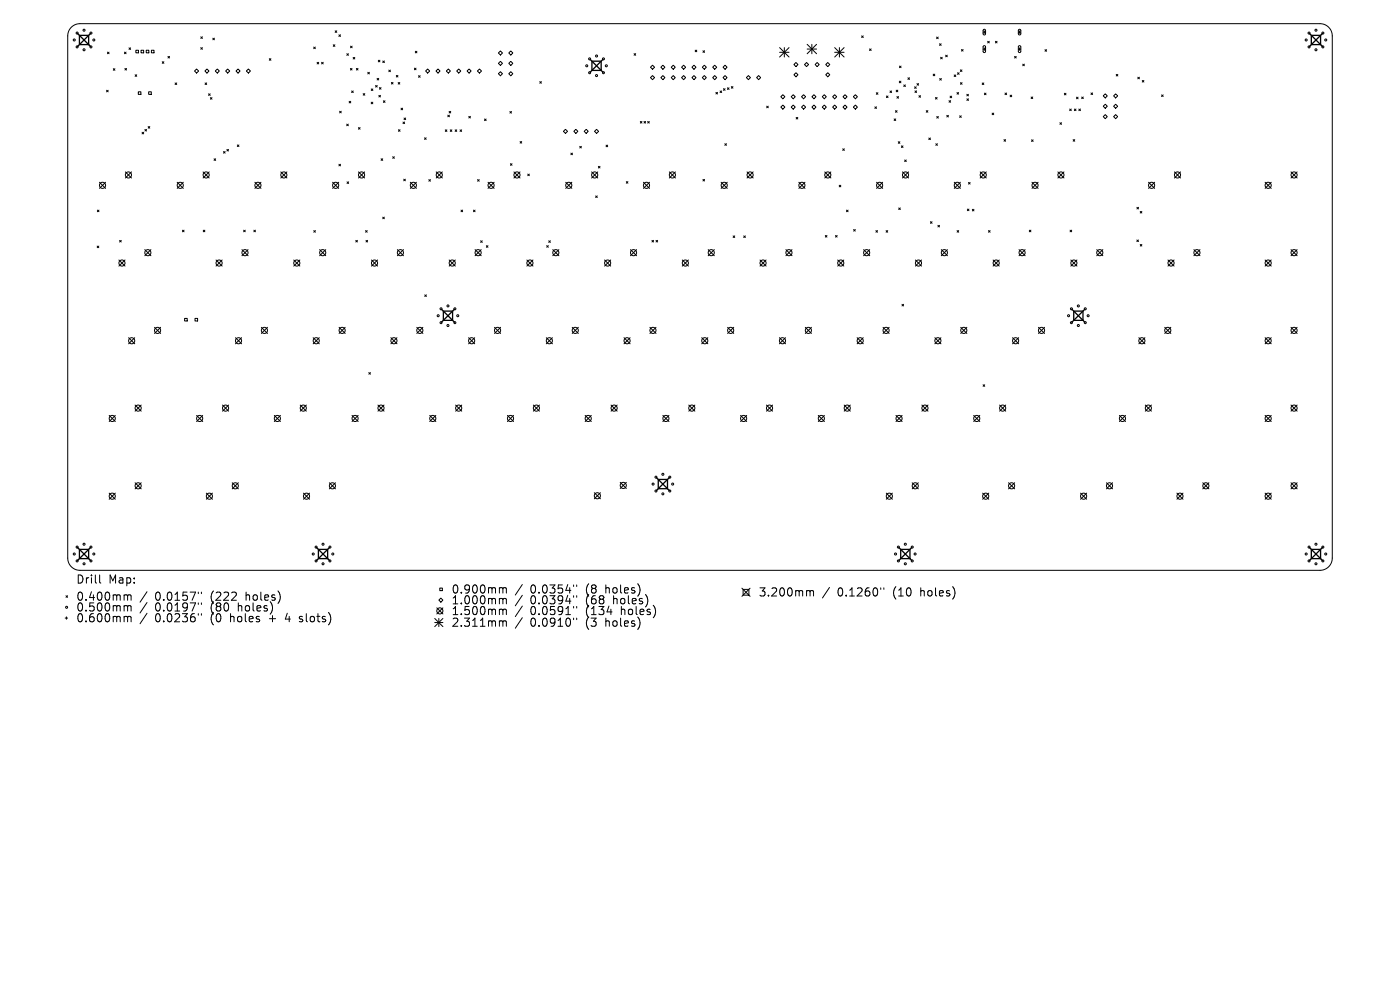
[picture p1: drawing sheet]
<svg xmlns="http://www.w3.org/2000/svg" width="297mm" height="210mm" viewBox="0 0 297 210" stroke-linecap="round" stroke-linejoin="round" font-family="sans-serif">
<defs><g id="words">
<g font-size="2.4">
<text x="16.1" y="124">Drill</text>
<text x="23" y="124">Map:</text>
<text x="16.1" y="127.7">0.400mm</text>
<text x="16.1" y="130">0.500mm</text>
<text x="32.9" y="127.7">0.0157&quot;</text>
<text x="32.9" y="130">0.0197&quot;</text>
<text x="44.8" y="127.7">(222</text>
<text x="44.8" y="130">(80</text>
<text x="50.7" y="130">holes)</text>
<text x="52.4" y="127.7">holes)</text>
<text x="95.7" y="126.1">0.900mm</text>
<text x="95.7" y="128.4">1.000mm</text>
<text x="95.7" y="130.7">1.500mm</text>
<text x="112.5" y="126.1">0.0354&quot;</text>
<text x="112.5" y="128.4">0.0394&quot;</text>
<text x="112.5" y="130.7">0.0591&quot;</text>
<text x="124.4" y="126.1">(8</text>
<text x="124.4" y="128.4">(68</text>
<text x="124.4" y="130.7">(134</text>
<text x="128.7" y="126.1">holes)</text>
<text x="130.3" y="128.4">holes)</text>
<text x="132" y="130.7">holes)</text>
<text x="160.9" y="126.8">3.200mm</text>
<text x="177.7" y="126.8">0.1260&quot;</text>
<text x="189.6" y="126.8">(10</text>
<text x="195.5" y="126.8">holes)</text>
<text x="16.1" y="132.2">0.600mm</text>
<text x="32.9" y="132.2">0.0236&quot;</text>
<text x="44.8" y="132.2">(0</text>
<text x="49.1" y="132.2">holes</text>
<text x="57.5" y="132.2">+</text>
<text x="61.1" y="132.2">4</text>
<text x="64.3" y="132.2">slots)</text>
<text x="95.7" y="133.2">2.311mm</text>
<text x="112.5" y="133.2">0.0910&quot;</text>
<text x="124.4" y="133.2">(3</text>
<text x="128.7" y="133.2">holes)</text>
</g>
</g></defs>
<g fill="none" stroke="#000" stroke-width=".21">
<path d="M15.2 5.7l.7-.5 1.1-.2h263a2.6 2.6 0 0 1 2.6 2.6v110.8a2.6 2.6 0 0 1-2.6 2.6h-263a2.6 2.6 0 0 1-2.6-2.6v-110.8l.1-.9zM22.6 19.1l.4 .4M22.8 11.1l.3 .3M23 19.1l-.4 .4M23.1 11.1l-.3 .3M24 14.6l.4 .3M24.4 14.6l-.4 .3M26.4 11.1l.3 .3M26.5 14.5l.3 .4M26.7 11.1l-.3 .3M26.8 14.5l-.3 .4M27.4 10.1l.3 .4"/>
<path d="M27.7 10.1l-.3 .4M28.7 15.9l.3 .3M28.8 10.7h.6v.5h-.6zM29 15.9l-.3 .3M29.3 19.5h.6v.5h-.6zM29.9 10.7h.6v.5h-.6zM31 10.7h.6v.5h-.6zM31.5 19.5h.6v.5h-.6zM32.1 10.7h.6v.5h-.6zM34.4 13.1l.4 .3M34.8 13.1l-.4 .3M35.6 12l.4 .3"/>
<path d="M36 12l-.4 .3M37.1 17.6l.4 .3M37.5 17.6l-.4 .3M41.3 15.1l.4-.5 .4 .5-.4 .4zM42.6 7.8l.3 .4M42.6 10.1l.3 .3M42.9 7.8l-.3 .4M42.9 10.1l-.3 .3M43.5 15.1l.4-.5 .4 .5-.4 .4zM43.5 17.6l.4 .3M43.9 17.6l-.4 .3M44.2 19.9l.4 .3"/>
<path d="M44.6 19.9l-.4 .3M45.1 8.1l.4 .3M45.5 8.1l-.4 .3M45.7 15.1l.4-.5 .4 .5-.4 .4zM47.9 15.1l.4-.5 .4 .5-.4 .4zM50.1 15.1l.4-.5 .4 .5-.4 .4zM52.3 15.1l.4-.5 .4 .5-.4 .4zM57.1 12.4l.4 .4M57.5 12.4l-.4 .4M66.6 10l.3 .3M66.9 10l-.3 .3M67.3 13.2l.3 .4"/>
<path d="M67.6 13.2l-.3 .4M68.2 13.2l.4 .4M68.6 13.2l-.4 .4M70.7 9.5l.3 .3M71 9.5l-.3 .3M71.1 6.5l.3 .4M71.4 6.5l-.3 .4M71.9 7.4l.3 .3M72.2 7.4l-.3 .3M73.6 11.4l.3 .3M73.9 11.4l-.3 .3M74.3 14.5l.4 .4"/>
<path d="M74.4 9.8l.3 .3M74.6 19.3l.3 .3M74.7 14.5l-.4 .4M74.7 9.8l-.3 .3M74.9 12.2l.4 .3M74.9 19.3l-.3 .3M75.3 12.2l-.4 .3M75.6 14.5l.4 .4M76 14.5l-.4 .4M77 19.9l.4 .3M77.4 19.9l-.4 .3M78 15.3l.4 .4"/>
<path d="M78.4 15.3l-.4 .4M78.8 18.9l.3 .3M79.1 18.9l-.3 .3M79.7 18.1l.3 .4M80 16.6l.3 .4M80 18.1l-.3 .4M80.3 12.8l.3 .3M80.3 16.6l-.3 .4M80.5 18.6l.3 .3M80.6 12.8l-.3 .3M80.8 18.6l-.3 .3M81.2 12.9l.3 .4"/>
<path d="M81.5 12.9l-.3 .4M82.5 14.9l.3 .3M82.8 14.9l-.3 .3M83 17.5l.4 .3M83.4 17.5l-.4 .3M84.1 16l.3 .3M84.4 16l-.3 .3M84.5 17.5l.3 .3M84.8 17.5l-.3 .3M87.9 14.5l.4 .3M88.1 10.9l.3 .3M88.3 14.5l-.4 .3"/>
<path d="M88.4 10.9l-.3 .3M88.8 16.1l.3 .3M89.1 16.1l-.3 .3M90.3 15.1l.4-.5 .5 .5-.5 .4zM92.5 15.1l.4-.5 .5 .5-.5 .4zM94.7 15.1l.4-.5 .5 .5-.5 .4zM96.9 15.1l.4-.5 .5 .5-.5 .4zM99.1 15.1l.4-.5 .4 .5-.4 .4zM101.3 15.1l.4-.5 .4 .5-.4 .4zM105.7 15.6l.5-.4 .4 .4-.4 .5zM106.2 10.8l.4 .4-.4 .5-.5-.5zM106.2 13l.4 .4-.4 .5-.5-.5z"/>
<path d="M107.9 15.6l.5-.4 .4 .4-.4 .5zM108.4 10.8l.4 .4-.4 .5-.5-.5zM108.4 13l.4 .4-.4 .5-.5-.5zM114.5 17.3l.4 .4M114.9 17.3l-.4 .4M134.5 11.4l.4 .3M134.9 11.4l-.4 .3M138 16.5l.4-.5 .5 .5-.5 .4zM138.4 13.8l.5 .5-.5 .4-.4-.4zM140.2 16.5l.4-.5 .5 .5-.5 .4zM140.6 13.8l.5 .5-.5 .4-.4-.4zM142.4 16.5l.4-.5 .5 .5-.5 .4z"/>
<path d="M142.8 13.8l.5 .5-.5 .4-.4-.4zM144.6 16.5l.4-.5 .5 .5-.5 .4zM145 13.8l.5 .5-.5 .4-.4-.4zM146.8 16.5l.4-.5 .5 .5-.5 .4zM147.2 13.8l.5 .5-.5 .4-.4-.4zM147.5 10.6l.3 .4M147.8 10.6l-.3 .4M149 16.5l.4-.5 .5 .5-.5 .4zM149.1 10.8l.4 .3M149.4 13.8l.5 .5-.5 .4-.4-.4zM149.5 10.8l-.4 .3M151.2 16.5l.4-.5 .5 .5-.5 .4z"/>
<path d="M151.6 13.8l.5 .5-.5 .4-.4-.4zM151.9 19.6l.3 .3M152.2 19.6l-.3 .3M152.8 19.3l.3 .3M153.1 19.3l-.3 .3M153.4 16.5l.4-.5 .4 .5-.4 .4zM153.5 18.8l.3 .4M153.8 13.8l.4 .5-.4 .4-.4-.4zM153.8 18.8l-.3 .4M154.3 18.6l.4 .4M154.7 18.6l-.4 .4M155.1 18.4l.4 .3"/>
<path d="M155.5 18.4l-.4 .3M158.3 16.5l.5-.5 .4 .5-.4 .4zM160.5 16.5l.4-.5 .5 .5-.5 .4zM165.4 10.1l2 2M165.4 11.1h2M166.4 10.1v2M167.4 10.1l-2 2M168.4 15.9l.5-.5 .4 .5-.4 .4zM168.9 13.3l.4 .4-.4 .4-.5-.4zM170.7 13.7l.4-.4 .4 .4-.4 .4zM171.2 9.4l2 2M171.2 10.4h2"/>
<path d="M172.2 9.4v2M172.9 13.7l.5-.4 .4 .4-.4 .4zM173.2 9.4l-2 2M175.2 15.9l.4-.5 .4 .5-.4 .4zM175.6 13.3l.4 .4-.4 .4-.4-.4zM177.1 11.1h2M177.1 10.1l2 2M178.1 10.1v2M179.1 10.1l-2 2M182.8 7.6l.3 .4M183.1 7.6l-.3 .4M184.5 10.4l.3 .3"/>
<path d="M184.8 10.4l-.3 .3M185.9 19.7l.4 .3M186.3 19.7l-.4 .3M188.8 19.3l.4 .3M189.2 19.3l-.4 .3M190.1 19.1l.4 .4M190.5 19.1l-.4 .4M190.8 17.2l.3 .4M190.8 14l.4 .4M191.1 17.2l-.3 .4M191.2 14l-.4 .4M191.7 18l.4 .4"/>
<path d="M192.1 18l-.4 .4M192.6 16.5l.4 .3M193 16.5l-.4 .3M194 18.4l.4 .4M194.1 19.3l.4 .3M194.4 18.4l-.4 .4M194.5 19.3l-.4 .3M194.5 17.7l.4 .4M194.9 17.7l-.4 .4M198 15.7l.3 .4M198.3 15.7l-.3 .4M198.7 7.9l.3 .3"/>
<path d="M199 7.9l-.3 .3M199.3 9.3l.4 .3M199.4 16.7l.3 .3M199.5 12.1l.4 .4M199.7 9.3l-.4 .3M199.7 16.7l-.3 .3M199.9 12.1l-.4 .4M200.6 11.7l.4 .3M201 11.7l-.4 .3M202.4 15.9l.4 .3M202.8 15.9l-.4 .3M203 19.6l.4 .4"/>
<path d="M203.1 15.4l.4 .4M203.4 19.6l-.4 .4M203.5 15.4l-.4 .4M203.7 14.8l.4 .4M203.8 17.5l.3 .4M204 10.5l.3 .3M204.1 14.8l-.4 .4M204.1 17.5l-.3 .4M204.3 10.5l-.3 .3M208.4 17.6l.3 .3M208.6 6.8h.5M208.6 10.4h.5"/>
<path d="M208.6 6.3l.3-.1 .2 .2v.8l-.2 .2-.3-.2zM208.6 9.8l.3-.1 .2 .2v1l-.2 .3-.3-.3zM208.7 17.6l-.3 .3M208.8 6.6v.5M208.8 10.2v.5M208.8 19.8l.4 .3M209.2 19.8l-.4 .3M209.5 8.8l.4 .3M209.9 8.8l-.4 .3M211.2 8.8l.3 .3M211.5 8.8l-.3 .3M213.2 19.7l.3 .4"/>
<path d="M213.5 19.7l-.3 .4M215.2 12l.4 .3M215.6 12l-.4 .3M216 6.8h.6M216 10.4h.6M216.1 6.3l.3-.1 .2 .2v.8l-.3 .2-.3-.2zM216.1 9.8l.3-.1 .2 .2v1l-.3 .3-.3-.3zM216.3 6.6v.5M216.3 10.2v.5M217 13.6l.3 .4M217.3 13.6l-.3 .4M221.7 10.5l.3 .4"/>
<path d="M222 10.5l-.3 .4M225.8 19.8l.3 .3M226.1 19.8l-.3 .3M231.4 19.7l.4 .4M231.8 19.7l-.4 .4M236.8 15.8l.3 .3M237.1 15.8l-.3 .3M241.4 16.4l.3 .3M241.7 16.4l-.3 .3M242.3 17.1l.4 .3M242.7 17.1l-.4 .3M21.1 38.7l1.3 1.3"/>
<path d="M22.4 38.7l-1.3 1.3M26.6 36.5l1.3 1.3M27.9 36.5l-1.3 1.3M30.1 28.1l.4 .3M30.5 28.1l-.4 .3M30.7 27.5l.4 .3M31.1 27.5l-.4 .3M31.4 26.8l.4 .4M31.8 26.8l-.4 .4M37.6 38.7l1.3 1.3M38.9 38.7l-1.3 1.3M43.1 36.5l1.3 1.3"/>
<path d="M44.4 36.5l-1.3 1.3M44.6 20.7l.4 .3M45 20.7l-.4 .3M45.4 33.7l.4 .3M45.8 33.7l-.4 .3M47.4 32.1l.4 .4M47.8 32.1l-.4 .4M48.1 31.7l.4 .3M48.5 31.7l-.4 .3M50.3 30.7l.4 .4M50.7 30.7l-.4 .4M54.1 38.7l1.3 1.3"/>
<path d="M55.4 38.7l-1.3 1.3M59.6 36.5l1.3 1.3M60.9 36.5l-1.3 1.3M70.6 38.7l1.3 1.3M71.9 38.7l-1.3 1.3M71.9 34.8l.3 .4M72 23.6l.4 .3M72.2 34.8l-.3 .4M72.4 23.6l-.4 .3M73.6 26.3l.3 .4M73.6 38.6l.4 .3M73.9 26.3l-.3 .4"/>
<path d="M74 38.6l-.4 .3M74.1 21.5l.3 .3M74.4 21.5l-.3 .3M76 27.1l.4 .3M76.1 36.5l1.3 1.3M76.4 27.1l-.4 .3M77.4 36.5l-1.3 1.3M78.7 21.7l.4 .3M79.1 21.7l-.4 .3M80.4 20.2l.3 .4M80.7 20.2l-.3 .4M80.8 33.7l.4 .3"/>
<path d="M81.2 33.7l-.4 .3M81.3 21.4l.4 .3M81.7 21.4l-.4 .3M83.3 33.2l.4 .4M83.7 33.2l-.4 .4M84.5 27.5l.4 .4M84.9 27.5l-.4 .4M85.1 22.9l.3 .4M85.4 22.9l-.3 .4M85.5 25.9l.3 .3M85.6 38l.4 .4M85.7 25l.4 .4"/>
<path d="M85.8 25.9l-.3 .3M86 38l-.4 .4M86.1 25l-.4 .4M87 38.7l1.3 1.3M88.3 38.7l-1.3 1.3M90.1 29.2l.3 .4M90.4 29.2l-.3 .4M91 38.1l.3 .3M91.3 38.1l-.3 .3M92.5 36.5l1.3 1.3M93.8 36.5l-1.3 1.3M94.5 27.5l.3 .4"/>
<path d="M94.8 27.5l-.3 .4M95 24.4l.3 .4M95.3 23.6l.3 .4M95.3 24.4l-.3 .4M95.5 27.5l.4 .4M95.6 23.6l-.3 .4M95.9 27.5l-.4 .4M96.6 27.5l.3 .4M96.9 27.5l-.3 .4M97.6 27.5l.3 .4M97.9 27.5l-.3 .4M99.5 24.7l.3 .3"/>
<path d="M99.8 24.7l-.3 .3M101.3 38.1l.4 .3M101.7 38.1l-.4 .3M102.8 25.2l.3 .4M103.1 25.2l-.3 .4M103.5 38.7l1.3 1.3M104.8 38.7l-1.3 1.3M108.2 23.6l.3 .4M108.3 34.7l.3 .4M108.5 23.6l-.3 .4M108.6 34.7l-.3 .4M109 36.5l1.3 1.3"/>
<path d="M110.3 36.5l-1.3 1.3M110.3 30l.4 .4M110.7 30l-.4 .4M112 36.9l.3 .4M112.3 36.9l-.3 .4M120 27.4l.4 .5-.4 .4-.5-.4zM120 38.7l1.3 1.3M121.1 32.5l.4 .3M121.3 38.7l-1.3 1.3M121.5 32.5l-.4 .3M122.2 27.4l.4 .5-.4 .4-.5-.4zM123 31l.3 .4"/>
<path d="M123.3 31l-.3 .4M123.9 27.9l.5-.5 .4 .5-.4 .4zM125.5 36.5l1.3 1.3M126.1 27.9l.5-.5 .4 .5-.4 .4zM126.8 36.5l-1.3 1.3M126.9 35.3l.4 .3M127.3 35.3l-.4 .3M128.6 30.8l.3 .3M128.9 30.8l-.3 .3M132.9 38.5l.3 .4M133.2 38.5l-.3 .4M135.8 25.8l.4 .3"/>
<path d="M136.2 25.8l-.4 .3M136.5 38.7l1.3 1.3M136.6 25.8l.4 .3M137 25.8l-.4 .3M137.4 25.8l.3 .3M137.7 25.8l-.3 .3M137.8 38.7l-1.3 1.3M142 36.5l1.3 1.3M143.3 36.5l-1.3 1.3M149.1 38.1l.4 .3M149.5 38.1l-.4 .3M153 38.7l1.3 1.3"/>
<path d="M153.8 30.5l.3 .3M154.1 30.5l-.3 .3M154.3 38.7l-1.3 1.3M158.5 36.5l1.3 1.3M159.8 36.5l-1.3 1.3M162.6 22.5l.4 .4M163 22.5l-.4 .4M165.6 20.5l.5-.4 .4 .4-.4 .5zM165.6 22.7l.5-.4 .4 .4-.4 .5zM167.8 20.5l.5-.4 .4 .4-.4 .5zM167.8 22.7l.5-.4 .4 .4-.4 .5zM168.9 24.9l.3 .3"/>
<path d="M169.2 24.9l-.3 .3M169.5 38.7l1.3 1.3M170 20.5l.5-.4 .4 .4-.4 .5zM170 22.7l.5-.4 .4 .4-.4 .5zM170.8 38.7l-1.3 1.3M172.2 20.5l.5-.4 .4 .4-.4 .5zM172.2 22.7l.5-.4 .4 .4-.4 .5zM174.4 20.5l.5-.4 .4 .4-.4 .5zM174.4 22.7l.5-.4 .4 .4-.4 .5zM175 36.5l1.3 1.3M176.3 36.5l-1.3 1.3M176.6 20.5l.5-.4 .4 .4-.4 .5z"/>
<path d="M176.6 22.7l.5-.4 .4 .4-.4 .5zM178 39.3l.4 .3M178.4 39.3l-.4 .3M178.8 31.6l.3 .3M178.8 20.5l.5-.4 .4 .4-.4 .5zM178.8 22.7l.5-.4 .4 .4-.4 .5zM179.1 31.6l-.3 .3M181 20.5l.5-.4 .4 .4-.4 .5zM181 22.7l.5-.4 .4 .4-.4 .5zM185.6 22.7l.3 .3M185.9 22.7l-.3 .3M186 38.7l1.3 1.3"/>
<path d="M187.3 38.7l-1.3 1.3M188 20.4l.4 .3M188.4 20.4l-.4 .3M189.7 25.2l.3 .4M190 23.5l.3 .3M190 25.2l-.3 .4M190.3 20.5l.3 .3M190.3 23.5l-.3 .3M190.6 30.1l.3 .3M190.6 20.5l-.3 .3M190.9 30.1l-.3 .3M191.2 30.9l.4 .4"/>
<path d="M191.5 36.5l1.3 1.3M191.6 30.9l-.4 .4M191.9 33.9l.4 .4M192.3 33.9l-.4 .4M192.8 36.5l-1.3 1.3M194.9 20.3l.4 .3M195.3 20.3l-.4 .3M196.5 23.5l.3 .3M196.8 23.5l-.3 .3M197 29.3l.4 .3M197.4 29.3l-.4 .3M198.5 20.7l.3 .3"/>
<path d="M198.5 30.5l.4 .3M198.7 24.7l.4 .4M198.8 20.7l-.3 .3M198.9 30.5l-.4 .3M199.1 24.7l-.4 .4M200.9 24.5l.3 .3M201.2 24.5l-.3 .3M201.3 21.3l.4 .4M201.6 20.4l.3 .3M201.7 21.3l-.4 .4M201.9 20.4l-.3 .3M202.4 38.7l1.3 1.3"/>
<path d="M203.6 24.6l.3 .3M203.7 38.7l-1.3 1.3M203.9 24.6l-.3 .3M205.1 20l.3 .3M205.1 21l.4 .3M205.4 20l-.3 .3M205.5 21l-.4 .3M205.5 38.7l.3 .3M205.8 38.7l-.3 .3M207.9 36.5l1.3 1.3M209.2 36.5l-1.3 1.3M210.5 24l.3 .3"/>
<path d="M210.8 24l-.3 .3M213 29.6l.3 .4M213.3 29.6l-.3 .4M214.3 20.2l.3 .3M214.6 20.2l-.3 .3M218.7 20.6l.4 .3M218.8 29.7l.4 .3M218.9 38.7l1.3 1.3M219.1 20.6l-.4 .3M219.2 29.7l-.4 .3M220.2 38.7l-1.3 1.3M224.4 36.5l1.3 1.3"/>
<path d="M224.9 26l.3 .4M225.2 26l-.3 .4M225.7 36.5l-1.3 1.3M226.9 23.1l.4 .4M227.3 23.1l-.4 .4M227.7 29.6l.3 .4M227.9 23.1l.4 .4M228 29.6l-.3 .4M228.3 23.1l-.4 .4M228.4 20.6l.3 .4M228.7 20.6l-.3 .4M228.9 23.1l.3 .4"/>
<path d="M229.2 23.1l-.3 .4M229.5 20.6l.3 .3M229.8 20.6l-.3 .3M234 20.3l.5-.4 .4 .4-.4 .5zM234 22.5l.5-.4 .4 .4-.4 .5zM234 24.7l.5-.4 .4 .4-.4 .5zM236.2 20.3l.5-.4 .4 .4-.4 .5zM236.2 22.5l.5-.4 .4 .4-.4 .5zM236.2 24.7l.5-.4 .4 .4-.4 .5zM243.7 38.7l1.3 1.3M245 38.7l-1.3 1.3M246.4 20.1l.4 .4"/>
<path d="M246.8 20.1l-.4 .4M249.2 36.5l1.2 1.3M250.4 36.5l-1.2 1.3M268.4 38.7l1.3 1.3M269.7 38.7l-1.3 1.3M273.9 36.5l1.3 1.3M275.2 36.5l-1.3 1.3M20.6 52.2l.4 .3M20.7 44.6l.3 .3M21 52.2l-.4 .3M21 44.6l-.3 .3M25.2 55.1l1.3 1.3"/>
<path d="M25.4 51l.3 .3M25.7 51l-.3 .3M26.5 55.1l-1.3 1.3M30.7 53l1.3 1.2M32 53l-1.3 1.2M38.7 48.8l.3 .4M39 48.8l-.3 .4M43.1 48.8l.4 .4M43.5 48.8l-.4 .4M45.8 55.1l1.3 1.3M47.1 55.1l-1.3 1.3M51.3 53l1.3 1.2"/>
<path d="M51.7 48.8l.3 .4M52 48.8l-.3 .4M52.6 53l-1.3 1.2M53.8 48.8l.4 .4M54.2 48.8l-.4 .4M62.3 55.1l1.3 1.3M63.6 55.1l-1.3 1.3M66.6 48.9l.3 .4M66.9 48.9l-.3 .4M67.8 53l1.3 1.2M69.1 53l-1.3 1.2M75.5 51l.3 .3"/>
<path d="M75.8 51l-.3 .3M77.6 48.9l.3 .4M77.6 51l.4 .3M77.9 48.9l-.3 .4M78 51l-.4 .3M78.8 55.1l1.3 1.3M80.1 55.1l-1.3 1.3M81.2 46.1l.3 .3M81.5 46.1l-.3 .3M84.3 53l1.3 1.2M85.6 53l-1.3 1.2M95.3 55.1l1.3 1.3"/>
<path d="M96.6 55.1l-1.3 1.3M97.8 44.6l.4 .3M98.2 44.6l-.4 .3M100.4 44.6l.4 .3M100.8 53l1.3 1.2M100.8 44.6l-.4 .3M102 51.1l.3 .3M102.1 53l-1.3 1.2M102.3 51.1l-.3 .3M103.2 52.1l.3 .4M103.5 52.1l-.3 .4M111.8 55.1l1.3 1.3"/>
<path d="M113.1 55.1l-1.3 1.3M116 52.1l.3 .3M116.3 52.1l-.3 .3M116.4 51.1l.4 .3M116.8 51.1l-.4 .3M117.3 53l1.3 1.2M118.6 53l-1.3 1.2M126.4 41.6l.3 .3M126.7 41.6l-.3 .3M128.3 55.1l1.3 1.3M129.6 55.1l-1.3 1.3M133.8 53l1.3 1.2"/>
<path d="M135.1 53l-1.3 1.2M138.3 51l.4 .3M138.7 51l-.4 .3M139.2 51l.3 .3M139.5 51l-.3 .3M144.7 55.1l1.3 1.3M146 55.1l-1.3 1.3M150.2 53l1.3 1.2M151.5 53l-1.3 1.2M155.5 50l.4 .4M155.9 50l-.4 .4M157.8 50l.3 .4"/>
<path d="M158.1 50l-.3 .4M161.2 55.1l1.3 1.3M162.5 55.1l-1.3 1.3M166.7 53l1.3 1.2M168 53l-1.3 1.2M175.1 50l.3 .3M175.4 50l-.3 .3M177.3 50l.3 .3M177.6 50l-.3 .3M177.7 55.1l1.3 1.3M179 55.1l-1.3 1.3M179.6 44.6l.3 .3"/>
<path d="M179.9 44.6l-.3 .3M181.1 48.7l.3 .3M181.4 48.7l-.3 .3M183.2 53l1.3 1.2M184.5 53l-1.3 1.2M185.8 48.9l.4 .4M186.2 48.9l-.4 .4M188 48.9l.3 .4M188.3 48.9l-.3 .4M190.7 44.1l.3 .4M191 44.1l-.3 .4M194.2 55.1l1.3 1.3"/>
<path d="M195.5 55.1l-1.3 1.3M197.4 47l.3 .4M197.7 47l-.3 .4M199 47.8l.3 .3M199.3 47.8l-.3 .3M199.7 53l1.3 1.2M201 53l-1.3 1.2M203 48.9l.4 .4M203.4 48.9l-.4 .4M205.2 44.3l.4 .4M205.6 44.3l-.4 .4M206.3 44.4l.3 .3"/>
<path d="M206.6 44.4l-.3 .3M209.7 48.9l.3 .4M210 48.9l-.3 .4M210.7 55.1l1.3 1.3M212 55.1l-1.3 1.3M216.2 53l1.3 1.2M217.5 53l-1.3 1.2M218.4 48.8l.3 .4M218.7 48.8l-.3 .4M227 48.8l.4 .4M227.2 55.1l1.3 1.3M227.4 48.8l-.4 .4"/>
<path d="M228.5 55.1l-1.3 1.3M232.7 53l1.3 1.2M234 53l-1.3 1.2M241.2 50.9l.3 .4M241.2 44l.3 .3M241.5 50.9l-.3 .4M241.5 44l-.3 .3M241.9 44.8l.3 .4M241.9 51.9l.3 .3M242.2 44.8l-.3 .4M242.2 51.9l-.3 .3M247.8 55.1l1.3 1.3"/>
<path d="M249.1 55.1l-1.3 1.3M253.3 53l1.3 1.2M254.6 53l-1.3 1.2M268.4 55.1l1.3 1.3M269.7 55.1l-1.3 1.3M273.9 53l1.3 1.2M275.2 53l-1.3 1.2M27.3 71.6l1.3 1.3M28.6 71.6l-1.3 1.3M32.8 69.4l1.3 1.3M34.1 69.4l-1.3 1.3M39.2 67.5h.5v.6h-.5z"/>
<path d="M41.4 67.5h.5v.6h-.5zM50 71.6l1.2 1.3M51.2 71.6l-1.2 1.3M55.4 69.4l1.3 1.3M56.7 69.4l-1.3 1.3M66.4 71.6l1.3 1.3M67.7 71.6l-1.3 1.3M71.9 69.4l1.3 1.3M73.2 69.4l-1.3 1.3M78.2 79l.4 .4M78.6 79l-.4 .4M82.9 71.6l1.3 1.3"/>
<path d="M84.2 71.6l-1.3 1.3M88.4 69.4l1.3 1.3M89.7 69.4l-1.3 1.3M90.1 62.5l.4 .4M90.5 62.5l-.4 .4M99.4 71.6l1.3 1.3M100.7 71.6l-1.3 1.3M104.9 69.4l1.3 1.3M106.2 69.4l-1.3 1.3M115.9 71.6l1.3 1.3M117.2 71.6l-1.3 1.3M121.4 69.4l1.3 1.3"/>
<path d="M122.7 69.4l-1.3 1.3M132.4 71.6l1.3 1.3M133.7 71.6l-1.3 1.3M137.9 69.4l1.3 1.3M139.2 69.4l-1.3 1.3M148.9 71.6l1.3 1.3M150.2 71.6l-1.3 1.3M154.4 69.4l1.3 1.3M155.7 69.4l-1.3 1.3M165.4 71.6l1.2 1.3M166.6 71.6l-1.2 1.3M170.8 69.4l1.3 1.3"/>
<path d="M172.1 69.4l-1.3 1.3M181.8 71.6l1.3 1.3M183.1 71.6l-1.3 1.3M187.3 69.4l1.3 1.3M188.6 69.4l-1.3 1.3M191.4 64.6l.3 .3M191.7 64.6l-.3 .3M198.3 71.6l1.3 1.3M199.6 71.6l-1.3 1.3M203.8 69.4l1.3 1.3M205.1 69.4l-1.3 1.3M214.8 71.6l1.3 1.3"/>
<path d="M216.1 71.6l-1.3 1.3M220.3 69.4l1.3 1.3M221.6 69.4l-1.3 1.3M241.6 71.6l1.3 1.3M242.9 71.6l-1.3 1.3M247.1 69.4l1.3 1.3M248.4 69.4l-1.3 1.3M268.4 71.6l1.3 1.3M269.7 71.6l-1.3 1.3M273.9 69.4l1.3 1.3M275.2 69.4l-1.3 1.3M23.2 88.1l1.3 1.3"/>
<path d="M24.5 88.1l-1.3 1.3M28.7 85.9l1.3 1.3M30 85.9l-1.3 1.3M41.7 88.1l1.3 1.3M43 88.1l-1.3 1.3M47.2 85.9l1.3 1.3M48.5 85.9l-1.3 1.3M58.2 88.1l1.3 1.3M59.5 88.1l-1.3 1.3M63.7 85.9l1.3 1.3M65 85.9l-1.3 1.3M74.7 88.1l1.3 1.3"/>
<path d="M76 88.1l-1.3 1.3M80.2 85.9l1.3 1.3M81.5 85.9l-1.3 1.3M91.2 88.1l1.3 1.3M92.5 88.1l-1.3 1.3M96.7 85.9l1.3 1.3M98 85.9l-1.3 1.3M107.7 88.1l1.2 1.3M108.9 88.1l-1.2 1.3M113.1 85.9l1.3 1.3M114.4 85.9l-1.3 1.3M124.1 88.1l1.3 1.3"/>
<path d="M125.4 88.1l-1.3 1.3M129.6 85.9l1.3 1.3M130.9 85.9l-1.3 1.3M140.6 88.1l1.3 1.3M141.9 88.1l-1.3 1.3M146.1 85.9l1.3 1.3M147.4 85.9l-1.3 1.3M157.1 88.1l1.3 1.3M158.4 88.1l-1.3 1.3M162.6 85.9l1.3 1.3M163.9 85.9l-1.3 1.3M173.6 88.1l1.3 1.3"/>
<path d="M174.9 88.1l-1.3 1.3M179.1 85.9l1.3 1.3M180.4 85.9l-1.3 1.3M190.1 88.1l1.3 1.3M191.4 88.1l-1.3 1.3M195.6 85.9l1.3 1.3M196.9 85.9l-1.3 1.3M206.6 88.1l1.3 1.3M207.9 88.1l-1.3 1.3M208.6 81.6l.3 .4M208.9 81.6l-.3 .4M212.1 85.9l1.3 1.3"/>
<path d="M213.4 85.9l-1.3 1.3M237.5 88.1l1.3 1.3M238.8 88.1l-1.3 1.3M243 85.9l1.3 1.3M244.3 85.9l-1.3 1.3M268.4 88.1l1.3 1.3M269.7 88.1l-1.3 1.3M273.9 85.9l1.3 1.3M275.2 85.9l-1.3 1.3M23.2 104.6l1.3 1.3M24.5 104.6l-1.3 1.3M28.7 102.4l1.3 1.3"/>
<path d="M30 102.4l-1.3 1.3M43.8 104.6l1.3 1.3M45.1 104.6l-1.3 1.3M49.3 102.4l1.3 1.3M50.6 102.4l-1.3 1.3M64.4 104.6l1.3 1.3M65.7 104.6l-1.3 1.3M69.9 102.4l1.3 1.3M71.2 102.4l-1.3 1.3M126.1 104.5l1.3 1.3M127.4 104.5l-1.3 1.3M131.6 102.3l1.3 1.3"/>
<path d="M132.9 102.3l-1.3 1.3M188 104.6l1.3 1.3M189.3 104.6l-1.3 1.3M193.5 102.4l1.3 1.3M194.8 102.4l-1.3 1.3M208.5 104.6l1.3 1.3M209.8 104.6l-1.3 1.3M214 102.4l1.3 1.3M215.3 102.4l-1.3 1.3M229.2 104.6l1.3 1.3M230.5 104.6l-1.3 1.3M234.7 102.4l1.3 1.3"/>
<path d="M236 102.4l-1.3 1.3M249.7 104.6l1.3 1.3M251 104.6l-1.3 1.3M255.2 102.4l1.3 1.3M256.5 102.4l-1.3 1.3M268.4 104.6l1.3 1.3M269.7 104.6l-1.3 1.3M273.9 102.4l1.3 1.3M275.2 102.4l-1.3 1.3M13.8 131.1h.5M14 126.4l.3 .3M14.1 130.9v.5"/>
<path d="M14.3 126.4l-.3 .3M21.1 122v1.5l.3 .2M26.6 126.2l.4 .1 .1 .1M26.6 128.5h.4l.1 .2M26.6 130.7h.2l.3 .3M27.1 126.4l.2-.2 .4 .1 .1 1M27.1 126.4v.9M27.1 128.7v.9M27.1 131v.9M27.1 128.7l.2-.2h.4l.1 1.1M27.1 131l.2-.3 .4 .1 .1 1.1M31.2 125.5l-1.5 2.2"/>
<path d="M31.2 127.8l-1.5 2.2M31.2 130.1l-1.5 2.2M42.1 125.6v.3M42.1 127.9v.3M42.1 130.2v.3M42.7 125.6v.3M42.7 127.9v.3M42.7 130.2v.3M63.5 131.8l.2 .1M63.6 130.8v.4M92.2 131.2l1.8 1.7M92.2 132.1h1.8"/>
<path d="M92.7 128.9l1.3 1.3M93.1 131.2v1.7M93.3 124.7h.5v.6h-.5zM93.5 126.9l.5 .4-.5 .4-.4-.4zM94 128.9l-1.3 1.3M94 131.2l-1.8 1.7M106.2 124.7h.4l.1 .2M106.2 126.9h.2l.3 .3M106.2 129.2l.4 .1 .1 .2M106.2 131.7l.4 .1 .1 .1M106.7 124.9l.2-.2h.4l.1 1.1M106.7 124.9v.9"/>
<path d="M106.7 127.2v.9M106.7 129.5v.9M106.7 131.9v1M106.7 127.2l.2-.3 .4 .1 .1 1.1M106.7 129.5l.2-.3 .4 .1 .1 1.1M106.7 131.9l.2-.2 .4 .1 .1 1.1M110.8 124l-1.5 2.2M110.8 126.3l-1.5 2.2M110.8 128.6l-1.5 2.2M110.8 131l-1.5 2.3M121.7 124.1v.3M121.7 126.4v.3"/>
<path d="M121.7 128.6v.4M121.7 131.1v.4M122.3 124.1v.3M122.3 126.4v.3M122.3 128.6v.4M122.3 131.1v.4M157.4 124.8l1.7 1.7M157.6 125h1.3v1.3h-1.3zM159.1 124.8l-1.7 1.7M171.4 125.3l.4 .1v.1M171.8 125.5l.3-.2 .4 .1 .1 1M171.8 125.5v.9"/>
<path d="M176 124.6l-1.5 2.2M186.8 124.7v.3M187.5 124.7v.3"/>
<circle cx="15.8" cy="8.5" r=".22"/>
<circle cx="16.4" cy="7" r=".22"/>
<circle cx="16.4" cy="10" r=".22"/>
<circle cx="17.8" cy="6.4" r=".22"/>
<circle cx="17.8" cy="10.6" r=".22"/>
<circle cx="19.3" cy="7" r=".22"/>
<circle cx="19.3" cy="10" r=".22"/>
<circle cx="19.9" cy="8.5" r=".22"/>
<circle cx="124.5" cy="14" r=".22"/>
<circle cx="125.1" cy="12.5" r=".22"/>
<circle cx="125.1" cy="15.4" r=".22"/>
<circle cx="126.6" cy="11.9" r=".22"/>
<circle cx="126.6" cy="16" r=".22"/>
<circle cx="128" cy="12.5" r=".22"/>
<circle cx="128" cy="15.4" r=".22"/>
<circle cx="128.6" cy="14" r=".22"/>
<circle cx="277.1" cy="8.5" r=".22"/>
<circle cx="277.7" cy="7" r=".22"/>
<circle cx="277.7" cy="10" r=".22"/>
<circle cx="279.2" cy="6.4" r=".22"/>
<circle cx="279.2" cy="10.6" r=".22"/>
<circle cx="280.6" cy="7" r=".22"/>
<circle cx="280.6" cy="10" r=".22"/>
<circle cx="281.3" cy="8.5" r=".22"/>
<circle cx="21.8" cy="39.3" r=".65"/>
<circle cx="27.2" cy="37.1" r=".65"/>
<circle cx="38.2" cy="39.3" r=".65"/>
<circle cx="43.7" cy="37.1" r=".65"/>
<circle cx="54.7" cy="39.3" r=".65"/>
<circle cx="60.2" cy="37.1" r=".65"/>
<circle cx="71.2" cy="39.3" r=".65"/>
<circle cx="76.7" cy="37.1" r=".65"/>
<circle cx="87.7" cy="39.3" r=".65"/>
<circle cx="93.2" cy="37.1" r=".65"/>
<circle cx="104.2" cy="39.3" r=".65"/>
<circle cx="109.7" cy="37.1" r=".65"/>
<circle cx="120.7" cy="39.3" r=".65"/>
<circle cx="126.2" cy="37.1" r=".65"/>
<circle cx="137.1" cy="39.3" r=".65"/>
<circle cx="142.6" cy="37.1" r=".65"/>
<circle cx="153.6" cy="39.3" r=".65"/>
<circle cx="159.1" cy="37.1" r=".65"/>
<circle cx="170.1" cy="39.3" r=".65"/>
<circle cx="175.6" cy="37.1" r=".65"/>
<circle cx="186.6" cy="39.3" r=".65"/>
<circle cx="192.1" cy="37.1" r=".65"/>
<circle cx="203.1" cy="39.3" r=".65"/>
<circle cx="208.6" cy="37.1" r=".65"/>
<circle cx="219.6" cy="39.3" r=".65"/>
<circle cx="225.1" cy="37.1" r=".65"/>
<circle cx="244.3" cy="39.3" r=".65"/>
<circle cx="249.8" cy="37.1" r=".65"/>
<circle cx="269" cy="39.3" r=".65"/>
<circle cx="274.5" cy="37.1" r=".65"/>
<circle cx="25.9" cy="55.8" r=".65"/>
<circle cx="31.4" cy="53.6" r=".65"/>
<circle cx="46.5" cy="55.8" r=".65"/>
<circle cx="52" cy="53.6" r=".65"/>
<circle cx="63" cy="55.8" r=".65"/>
<circle cx="68.5" cy="53.6" r=".65"/>
<circle cx="79.5" cy="55.8" r=".65"/>
<circle cx="84.9" cy="53.6" r=".65"/>
<circle cx="95.9" cy="55.8" r=".65"/>
<circle cx="101.4" cy="53.6" r=".65"/>
<circle cx="112.4" cy="55.8" r=".65"/>
<circle cx="117.9" cy="53.6" r=".65"/>
<circle cx="128.9" cy="55.8" r=".65"/>
<circle cx="134.4" cy="53.6" r=".65"/>
<circle cx="145.4" cy="55.8" r=".65"/>
<circle cx="150.9" cy="53.6" r=".65"/>
<circle cx="161.9" cy="55.8" r=".65"/>
<circle cx="167.4" cy="53.6" r=".65"/>
<circle cx="178.4" cy="55.8" r=".65"/>
<circle cx="183.9" cy="53.6" r=".65"/>
<circle cx="194.8" cy="55.8" r=".65"/>
<circle cx="200.3" cy="53.6" r=".65"/>
<circle cx="211.3" cy="55.8" r=".65"/>
<circle cx="216.8" cy="53.6" r=".65"/>
<circle cx="227.8" cy="55.8" r=".65"/>
<circle cx="233.3" cy="53.6" r=".65"/>
<circle cx="248.4" cy="55.8" r=".65"/>
<circle cx="253.9" cy="53.6" r=".65"/>
<circle cx="269" cy="55.8" r=".65"/>
<circle cx="274.5" cy="53.6" r=".65"/>
<circle cx="27.9" cy="72.3" r=".65"/>
<circle cx="33.4" cy="70.1" r=".65"/>
<circle cx="50.6" cy="72.3" r=".65"/>
<circle cx="56.1" cy="70.1" r=".65"/>
<circle cx="67.1" cy="72.3" r=".65"/>
<circle cx="72.6" cy="70.1" r=".65"/>
<circle cx="83.6" cy="72.3" r=".65"/>
<circle cx="89.1" cy="70.1" r=".65"/>
<circle cx="93" cy="67" r=".22"/>
<circle cx="93.6" cy="65.5" r=".22"/>
<circle cx="93.6" cy="68.4" r=".22"/>
<circle cx="95" cy="64.9" r=".22"/>
<circle cx="95" cy="69.1" r=".22"/>
<circle cx="96.5" cy="65.5" r=".22"/>
<circle cx="96.5" cy="68.4" r=".22"/>
<circle cx="97.1" cy="67" r=".22"/>
<circle cx="100.1" cy="72.3" r=".65"/>
<circle cx="105.6" cy="70.1" r=".65"/>
<circle cx="116.5" cy="72.3" r=".65"/>
<circle cx="122" cy="70.1" r=".65"/>
<circle cx="133" cy="72.3" r=".65"/>
<circle cx="138.5" cy="70.1" r=".65"/>
<circle cx="149.5" cy="72.3" r=".65"/>
<circle cx="155" cy="70.1" r=".65"/>
<circle cx="166" cy="72.3" r=".65"/>
<circle cx="171.5" cy="70.1" r=".65"/>
<circle cx="182.5" cy="72.3" r=".65"/>
<circle cx="188" cy="70.1" r=".65"/>
<circle cx="199" cy="72.3" r=".65"/>
<circle cx="204.5" cy="70.1" r=".65"/>
<circle cx="215.5" cy="72.3" r=".65"/>
<circle cx="221" cy="70.1" r=".65"/>
<circle cx="226.7" cy="67" r=".22"/>
<circle cx="227.3" cy="65.5" r=".22"/>
<circle cx="227.3" cy="68.4" r=".22"/>
<circle cx="228.8" cy="64.9" r=".22"/>
<circle cx="228.8" cy="69.1" r=".22"/>
<circle cx="230.2" cy="65.5" r=".22"/>
<circle cx="230.2" cy="68.4" r=".22"/>
<circle cx="230.8" cy="67" r=".22"/>
<circle cx="242.2" cy="72.3" r=".65"/>
<circle cx="247.7" cy="70.1" r=".65"/>
<circle cx="269" cy="72.3" r=".65"/>
<circle cx="274.5" cy="70.1" r=".65"/>
<circle cx="23.8" cy="88.8" r=".65"/>
<circle cx="29.3" cy="86.6" r=".65"/>
<circle cx="42.4" cy="88.8" r=".65"/>
<circle cx="47.9" cy="86.6" r=".65"/>
<circle cx="58.8" cy="88.8" r=".65"/>
<circle cx="64.3" cy="86.6" r=".65"/>
<circle cx="75.3" cy="88.8" r=".65"/>
<circle cx="80.8" cy="86.6" r=".65"/>
<circle cx="91.8" cy="88.8" r=".65"/>
<circle cx="97.3" cy="86.6" r=".65"/>
<circle cx="108.3" cy="88.8" r=".65"/>
<circle cx="113.8" cy="86.6" r=".65"/>
<circle cx="124.8" cy="88.8" r=".65"/>
<circle cx="130.3" cy="86.6" r=".65"/>
<circle cx="141.3" cy="88.8" r=".65"/>
<circle cx="146.8" cy="86.6" r=".65"/>
<circle cx="157.8" cy="88.8" r=".65"/>
<circle cx="163.3" cy="86.6" r=".65"/>
<circle cx="174.2" cy="88.8" r=".65"/>
<circle cx="179.7" cy="86.6" r=".65"/>
<circle cx="190.7" cy="88.8" r=".65"/>
<circle cx="196.2" cy="86.6" r=".65"/>
<circle cx="207.2" cy="88.8" r=".65"/>
<circle cx="212.7" cy="86.6" r=".65"/>
<circle cx="238.1" cy="88.8" r=".65"/>
<circle cx="243.6" cy="86.6" r=".65"/>
<circle cx="269" cy="88.8" r=".65"/>
<circle cx="274.5" cy="86.6" r=".65"/>
<circle cx="15.8" cy="117.5" r=".22"/>
<circle cx="16.4" cy="119" r=".22"/>
<circle cx="16.4" cy="116.1" r=".22"/>
<circle cx="17.8" cy="119.6" r=".22"/>
<circle cx="17.8" cy="115.4" r=".22"/>
<circle cx="19.3" cy="119" r=".22"/>
<circle cx="19.3" cy="116.1" r=".22"/>
<circle cx="19.9" cy="117.5" r=".22"/>
<circle cx="23.8" cy="105.3" r=".65"/>
<circle cx="29.3" cy="103.1" r=".65"/>
<circle cx="44.4" cy="105.3" r=".65"/>
<circle cx="49.9" cy="103.1" r=".65"/>
<circle cx="65" cy="105.3" r=".65"/>
<circle cx="66.5" cy="117.5" r=".22"/>
<circle cx="67.1" cy="119" r=".22"/>
<circle cx="67.1" cy="116.1" r=".22"/>
<circle cx="68.5" cy="119.6" r=".22"/>
<circle cx="68.5" cy="115.4" r=".22"/>
<circle cx="70" cy="119" r=".22"/>
<circle cx="70" cy="116.1" r=".22"/>
<circle cx="70.5" cy="103.1" r=".65"/>
<circle cx="70.6" cy="117.5" r=".22"/>
<circle cx="126.7" cy="105.2" r=".65"/>
<circle cx="132.2" cy="103" r=".65"/>
<circle cx="138.5" cy="102.7" r=".22"/>
<circle cx="139.2" cy="101.2" r=".22"/>
<circle cx="139.2" cy="104.2" r=".22"/>
<circle cx="140.6" cy="100.6" r=".22"/>
<circle cx="140.6" cy="104.8" r=".22"/>
<circle cx="142.1" cy="101.2" r=".22"/>
<circle cx="142.1" cy="104.2" r=".22"/>
<circle cx="142.7" cy="102.7" r=".22"/>
<circle cx="188.7" cy="105.3" r=".65"/>
<circle cx="190" cy="117.5" r=".22"/>
<circle cx="190.6" cy="119" r=".22"/>
<circle cx="190.6" cy="116.1" r=".22"/>
<circle cx="192.1" cy="119.6" r=".22"/>
<circle cx="192.1" cy="115.4" r=".22"/>
<circle cx="193.5" cy="119" r=".22"/>
<circle cx="193.5" cy="116.1" r=".22"/>
<circle cx="194.1" cy="117.5" r=".22"/>
<circle cx="194.2" cy="103.1" r=".65"/>
<circle cx="209.1" cy="105.3" r=".65"/>
<circle cx="214.6" cy="103.1" r=".65"/>
<circle cx="229.9" cy="105.3" r=".65"/>
<circle cx="235.4" cy="103.1" r=".65"/>
<circle cx="250.3" cy="105.3" r=".65"/>
<circle cx="255.8" cy="103.1" r=".65"/>
<circle cx="269" cy="105.3" r=".65"/>
<circle cx="274.5" cy="103.1" r=".65"/>
<circle cx="277.1" cy="117.5" r=".22"/>
<circle cx="277.7" cy="119" r=".22"/>
<circle cx="277.7" cy="116.1" r=".22"/>
<circle cx="279.2" cy="119.6" r=".22"/>
<circle cx="279.2" cy="115.4" r=".22"/>
<circle cx="280.6" cy="119" r=".22"/>
<circle cx="280.6" cy="116.1" r=".22"/>
<circle cx="281.3" cy="117.5" r=".22"/>
<circle cx="14.1" cy="128.8" r=".22"/>
<circle cx="93.3" cy="129.6" r=".65"/>
</g>
<g fill="none" stroke="#000" stroke-width=".28">
<path d="M16.4 7.1l2.8 2.8M16.8 7.5h2v2h-2zM19.2 7.1l-2.8 2.8M125.2 12.6l2.7 2.7M125.6 13h1.9v1.9h-1.9zM127.9 12.6l-2.7 2.7M277.8 7.1l2.8 2.8M278.2 7.5h2v2h-2zM280.6 7.1l-2.8 2.8M93.6 65.6l2.8 2.8M94.1 66h1.9v2h-1.9zM96.4 65.6l-2.8 2.8"/>
<path d="M227.4 65.6l2.8 2.8M227.8 66h1.9v2h-1.9zM230.2 65.6l-2.8 2.8M16.4 116.1l2.8 2.8M16.8 116.5h2v2h-2zM19.2 116.1l-2.8 2.8M67.1 116.1l2.8 2.8M67.5 116.5h2v2h-2zM69.9 116.1l-2.8 2.8M139.2 101.3l2.8 2.8M139.6 101.7h2v2h-2zM142 101.3l-2.8 2.8"/>
<path d="M190.7 116.1l2.7 2.8M191.1 116.5h1.9v2h-1.9zM193.4 116.1l-2.7 2.8M277.8 116.1l2.8 2.8M278.2 116.5h2v2h-2zM280.6 116.1l-2.8 2.8"/>
</g>
<use href="#words"/>
</svg>
